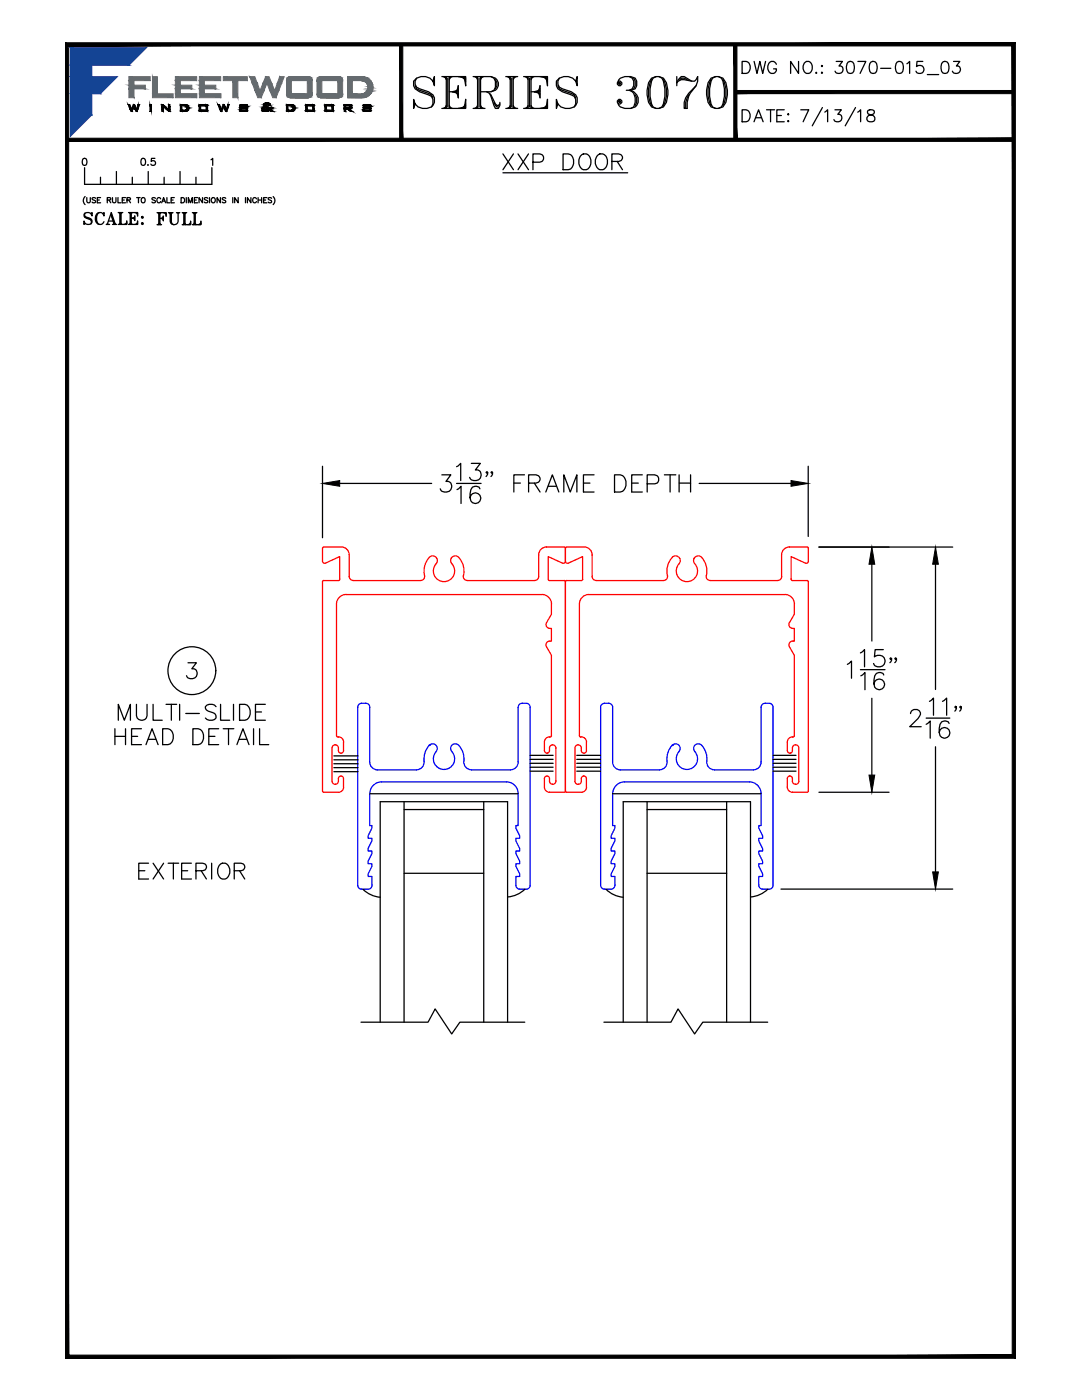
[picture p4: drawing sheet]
<svg xmlns="http://www.w3.org/2000/svg" width="216mm" height="279mm" viewBox="0 0 216 279" stroke-linecap="round" stroke-linejoin="round" font-family="sans-serif">
<defs><g id="words">
<text font-size="10.6" x="81.1" y="22.9">SERIES 3070</text>
<text font-size="7.1" x="99.1" y="35.6">XXP DOOR</text>
<g font-size="6.6">
<text x="21.9" y="149.9">HEAD DETAIL</text>
<text x="22.2" y="145">MULTI-SLIDE</text>
<text x="26.5" y="176.7">EXTERIOR</text>
</g>
<text font-size="6.2" x="165.5" y="16.2">3070-015_03</text>
<g font-size="5.7">
<text x="146.8" y="15.9">DWG NO.:</text>
<text x="30" y="46.2">FULL</text>
</g>
<g font-size="5.3">
<text x="146.8" y="25.4">DATE:</text>
<text x="15.5" y="45.9">SCALE:</text>
</g>
<text font-size="4.4" x="26.8" y="34.2">0.5</text>
</g></defs>
<!-- layer: VENT -->
<g fill="none" stroke="#00f" stroke-width=".25">
<path d="M73.8 152.1v-11a.79 .79 0 0 0-.8-.7h-.8a.79 .79 0 0 0-.8 .7v35.6M84.6 151.9a1.58 1.58 0 0 1-1.5 1.7h-7.8a1.58 1.58 0 0 1-1.5-1.5M85.6 148.8h.1M87 150a.92 .92 0 0 0 0-1.3 .92 .92 0 0 0-1.4 0 4 4 0 0 0-1 3.2M87 150a2.13 2.13 0 0 0 .1 3 2.13 2.13 0 0 0 3 0 2.13 2.13 0 0 0 .1-3M90.2 150a.93 .93 0 0 1 0-1.3 .93 .93 0 0 1 1.3 0 4.2 4.2 0 0 1 1.1 3.5l.3 .9 .9 .5h8a1.58 1.58 0 0 0 1.6-1.5M103.4 158.4v6.4h-.5v.5l.8 1.5v.5h-.8v.5l.8 1.5v.5h-.8v.5l.8 1.6v.5h-.8v.5l.8 1.5v.5h-.8v1.8M103.4 141.2v10.9M103.4 158.4a2.38 2.38 0 0 0-2.4-2.4h-24.8a2.41 2.41 0 0 0-2.4 2.4v6.4h.4v.5l-.7 1.5v.5h.7v.5l-.7 1.5v.5h.7v.5l-.7 1.6v.5h.7v.5l-.7 1.5v.5h.7v1.8M105.8 141.2v35.5M105.8 141.1a.79 .79 0 0 0-.8-.7h-.8a.79 .79 0 0 0-.8 .7M122.2 158.4v6.4h.5v.5l-.8 1.5v.5h.8v.5l-.8 1.5v.5h.8v.5l-.8 1.6v.5h.8v.5l-.8 1.5v.5h.8v1.8"/>
<path d="M122.2 141.2v10.9M122.3 141.1a.79 .79 0 0 0-.8-.7h-.9a.79 .79 0 0 0-.8 .7v35.6M124.6 156h24.9a2.38 2.38 0 0 1 2.4 2.4v6.4h-.5v.5l.8 1.5v.5h-.8v.5l.8 1.5v.5h-.8v.5l.8 1.6v.5h-.8v.5l.8 1.5v.5h-.8v1.8M124.6 156a2.38 2.38 0 0 0-2.3 2.4M134.1 148.8h.1M151.9 152.1a1.58 1.58 0 0 1-1.6 1.5h-7.7a1.71 1.71 0 0 1-1.5-2.3 3.7 3.7 0 0 0-1.4-2.8 .93 .93 0 0 0-1.1 .3 .93 .93 0 0 0 0 1.2 2.13 2.13 0 0 1-.1 3 2.13 2.13 0 0 1-2.9 0 2.13 2.13 0 0 1-.1-3 .92 .92 0 0 0-.1-1.3 .92 .92 0 0 0-1.3 0 5 5 0 0 0-1.1 3.8l-.3 .6-.8 .5h-8.1a1.58 1.58 0 0 1-1.6-1.5M153.5 140.4h-.8a.79 .79 0 0 0-.8 .7v11M153.5 140.4a.79 .79 0 0 1 .8 .7l-.1 35.6M74.2 176.7a.79 .79 0 0 1-.8 .8h-1.2a.79 .79 0 0 1-.8-.8M105.8 176.7a.79 .79 0 0 1-.8 .8h-1.3a.79 .79 0 0 1-.8-.8M122.7 176.7a.79 .79 0 0 1-.8 .8h-1.3a.79 .79 0 0 1-.8-.8M151.4 176.7a.79 .79 0 0 0 .8 .8h1.3"/>
<path d="M154.3 176.7a.79 .79 0 0 1-.8 .8"/>
</g>
<!-- layer: GLASS-VINYL -->
<g fill="none" stroke="#000" stroke-width=".25">
<path d="M73.8 158.4h29.6M80.6 160v44M96.5 160v44M122.2 158.4h29.7M129.1 160v44M145 160v44M72.4 177.5a5.6 5.6 0 0 0 3.5 1.6M80.6 161.6h15.9M80.6 174.3h15.9M104.7 177.4l-1.5 1.1-1.9 .5M120.9 177.5a5.6 5.6 0 0 0 3.5 1.6M129.1 161.6h15.9"/>
<path d="M129.1 174.3h15.9M153.2 177.4l-1.6 1.1-1.8 .5M72 204h13.4l1.4-2.6 3.3 4.9 1.7-2.3h12.9M75.9 204v-44h25.4v44M120.5 204h13.4l1.4-2.6 3.3 4.9 1.6-2.3h13M124.4 204v-44h25.4v44"/>
</g>
<!-- layer: SEAL -->
<g fill="none" stroke="#000" stroke-width=".25">
<path d="M66.6 152.4h4.8M66.6 153.2h4.8M66.6 154h4.8M66.6 151.6h4.8M66.6 150.9h4.8M105.8 150.7h4.6M105.8 153.1h4.6M105.8 152.3h4.6M105.8 153.9h4.6M105.8 151.6h4.6M115.1 150.7h4.7M115.1 153.1h4.7"/>
<path d="M115.1 152.3h4.7M115.1 153.9h4.7M115.1 151.6h4.7M154.2 150.7h4.6M154.2 153.1h4.6M154.2 152.3h4.6M154.2 153.9h4.6M154.2 151.6h4.6"/>
</g>
<!-- layer: FRAME -->
<g fill="none" stroke="#f00" stroke-width=".25">
<path d="M64.4 109.4v2.6a.41 .41 0 0 0 .5 .4M64.6 109.2h3.5M64.6 115.8l-.2 .3v41.7l.2 .3h2.9a1 1 0 0 0 1-1v-1.7l-.2-.5h-.3M64.6 109.2l-.2 .2M64.9 112.4l2.9-1.3v4.5M67.8 115.6l-.3 .3h-2.9M68.1 109.2a1.58 1.58 0 0 1 1.6 1.5v4.4M69 118.7h39.1M69.1 118.6a1.92 1.92 0 0 0-2 2v26.2l.2 .2 .2 .1M69.7 115.1a.79 .79 0 0 0 .8 .7M70.5 115.9h13.4M87.1 111.4h.1"/>
<path d="M90 111.4a.92 .92 0 0 1 1.5-.2 4 4 0 0 1 1 3.7M90 111.4a1.18 1.18 0 0 0 .5 1.5 2.15 2.15 0 0 1-.8 2.8 2.15 2.15 0 0 1-2.9-.5 2.15 2.15 0 0 1 .4-2.9 .93 .93 0 0 0-.3-1.2 .93 .93 0 0 0-1.2 .1 4.2 4.2 0 0 0-1 3.9l-.1 .4-.7 .3M90 111.4h.1M92.5 114.9l.1 .6 .6 .3M93.2 115.9h13.5M107.5 115.1a.79 .79 0 0 1-.8 .7M108.1 118.6a1.88 1.88 0 0 1 1.9 2v2l-.9 1.7a.81 .81 0 0 0 0 .9 .81 .81 0 0 0 .9 .2v2.6a.8 .8 0 0 0-.9 .2 .8 .8 0 0 0 0 .9l.9 1.7v16l-.1 .2-.3 .1M109.1 109.2h3.5M109.1 109.2a1.58 1.58 0 0 0-1.6 1.5v4.4M109.4 115.6l.3 .3h2.9M112.6 109.2l.2 .2 .3-.2M112.6 115.8l.2 .3"/>
<path d="M112.8 112a.42 .42 0 0 0 .6 .4l2.8-1.3v4.5M112.8 109.4v2.6M112.8 116.1v41.8M112.8 112a.41 .41 0 0 1-.5 .4l-2.9-1.3v4.5M113.1 115.9h2.9M113.1 109.2h3.5M113.1 115.8l-.3 .3M116.3 115.6l-.3 .3M116.6 109.2a1.58 1.58 0 0 1 1.6 1.5v4.4M117.5 118.7h39.1M117.5 118.6a1.92 1.92 0 0 0-1.9 2v26.2l.1 .2 .3 .1M118.2 115.1a.79 .79 0 0 0 .7 .7"/>
<path d="M118.9 115.9h13.5M135.6 111.4a1 1 0 0 0-1-.5 1 1 0 0 0-.8 .8 4.2 4.2 0 0 0-.6 3.4l-.2 .4-.6 .3M138.5 111.4a1.18 1.18 0 0 0 .4 1.5 2.15 2.15 0 0 1-.7 2.8 2.15 2.15 0 0 1-2.9-.5 2.15 2.15 0 0 1 .4-2.9l-.1-.9M138.5 111.4h.1M140 111.2a4.1 4.1 0 0 1 .9 3.9l.4 .6 .4 .1M140 111.2a.92 .92 0 0 0-1.5 .2M141.7 115.9h13.5M156 115.1a.79 .79 0 0 1-.8 .7M156.6 118.6a1.92 1.92 0 0 1 1.9 2M157.5 109.2h3.5M157.5 109.2a1.58 1.58 0 0 0-1.5 1.5v4.4M157.9 115.6l.2 .3h2.9"/>
<path d="M161 109.2l.3 .2M161 115.8l.3 .3M161.3 109.4v2.6M161.3 116.1v41.8M161.3 112a.41 .41 0 0 1-.6 .4l-2.8-1.3v4.5M158.5 120.6v2l-1 1.7a.81 .81 0 0 0 .1 .9 .81 .81 0 0 0 .9 .2v2.6a.8 .8 0 0 0-.9 .2 .8 .8 0 0 0-.1 .9l1 1.7v16M66.3 149.3v6.6a.62 .62 0 0 0 .6 .6M66.9 148.7h.1M66.9 156.5h.1M66.9 148.7a.62 .62 0 0 0-.6 .6M66.9 148.7a.62 .62 0 0 1 .6 .6M67.5 149.3l.1 .8 .4 .2"/>
<path d="M67.5 147.1a1.03 1.03 0 0 1 1.1 1l-.1 1.9-.5 .3M68 150.3h.1M68 154.9h.1M68 154.9l-.4 .2-.1 .8a.62 .62 0 0 1-.6 .6M109.1 154.9h.1M109.1 154.9l-.4 .2-.1 .3v1.7a1.03 1.03 0 0 0 1 1h3l.2-.3M109.1 150.3h.1M109.1 154.9l.5 .2v.8a.62 .62 0 0 0 .7 .6M109.6 149.3v.8l-.5 .2M109.7 147.1a1.03 1.03 0 0 0-1.1 1v1.7l.1 .2 .4 .3M110.3 148.7h.1M110.3 156.5h.1"/>
<path d="M110.3 148.7a.62 .62 0 0 0-.7 .6M110.3 148.7a.62 .62 0 0 1 .6 .6M110.9 149.3v6.6a.62 .62 0 0 1-.6 .6M112.8 157.8l.3 .3h2.9M114.7 149.3v6.6a.64 .64 0 0 0 .7 .6 .64 .64 0 0 0 .6-.6l.1-.8 .4-.2M116 149.3l.1 .8 .4 .2M116 149.3a.64 .64 0 0 0-.6-.6 .64 .64 0 0 0-.7 .6M116 147.1a1.03 1.03 0 0 1 1 1v1.9l-.5 .3M116.5 150.3h.1M116.5 154.9h.1M116.5 154.9h.3l.2 .5v1.7a.98 .98 0 0 1-1 1M157.6 154.9h.1"/>
<path d="M157.6 154.9l-.4 .2-.1 .3v1.7a1.03 1.03 0 0 0 1 1h2.9l.3-.3M157.6 150.3h.1M157.6 154.9l.4 .2 .1 .8a.65 .65 0 0 0 .7 .6 .65 .65 0 0 0 .6-.6M158.1 147.1a1.03 1.03 0 0 0-1 1v1.7a.51 .51 0 0 0 .5 .5 .51 .51 0 0 0 .5-.5v-.5M158.5 146.8l-.1 .2-.3 .1M159.4 149.3v6.6M159.4 149.3a.65 .65 0 0 0-.6-.6 .65 .65 0 0 0-.7 .6"/>
</g>
<!-- layer: TEXT -->
<g fill="none" stroke="#000" stroke-width=".25">
<path d="M100.4 34.5h24.8M64.4 93v14.3M67.8 96.5h18.3M88.2 94.8h1.8l-1 1.3a1.1 1.1 0 0 1 1.2 1.2 1.1 1.1 0 0 1-1.6 .9l-.4-.2-.4-.4M91.1 93.1l.8-.6v3.4M91.1 96.5h4.9M91.2 97.7l.8-.7v3.5M94 92.5h1.8l-.9 1.3a1.1 1.1 0 0 1 1.1 1.2 1.1 1.1 0 0 1-1.5 .9l-.5-.1-.3-.5M95.8 97.6a.98 .98 0 0 0-1-.6 .98 .98 0 0 0-.8 .7 2.49 2.49 0 0 0 .3 2.6 1.07 1.07 0 0 0 1.5-.4 1.07 1.07 0 0 0-.7-1.5 1.07 1.07 0 0 0-1.3 .9M97.3 94.3l-.2 .1-.1-.1 .1-.2 .2 .2v.3l-.3 .5M98.3 94.3l-.2 .1-.1-.1 .1-.2a.64 .64 0 0 1-.1 1M102.5 96.4h1.3"/>
<path d="M104.7 94.8h-2.2v3.4M105.5 96.4h1.4l.5-.2a.78 .78 0 0 0 0-1.3l-.5-.1h-1.4v3.4M106.6 96.4l1.2 1.8M108.9 98.2l1.3-3.4 1.3 3.4M109.4 97h1.6M112.5 98.2v-3.4l1.3 3.4 1.3-3.4v3.4M116.4 96.4h1.3M118.5 94.8h-2.1v3.4h2.1M122.6 94.8h1.2a1.92 1.92 0 0 1 .5 3.2l-.5 .2h-1.2zM126 96.4h1.4M128.2 94.8h-2.2v3.4h2.2M129.1 96.6h1.5a.9 .9 0 0 0 .9-.9 .9 .9 0 0 0-.9-.9h-1.5v3.4"/>
<path d="M132.6 94.8h2.3M133.7 94.8v3.4M135.5 96.4h2.3M135.5 94.8v3.4M137.8 94.8v3.4M139.5 96.5h18.3M161.3 93v14.1M163.4 109.2h26.7M186.7 112.6v25M37.5 132.3h1.7l-.9 1.2a1.02 1.02 0 0 1 1.1 1.2 1.02 1.02 0 0 1-1.4 .7l-.5-.1-.3-.4M185.5 140l.8-.7v3.4M188.1 140l.8-.7v3.4"/>
<path d="M181.7 142.4a.85 .85 0 0 1 .7-.8h.6a.84 .84 0 0 1 .5 1.3l-2 2.1h2.3M184.8 144.5l.8-.6v3.4M184.8 143.3h4.7M186.7 149v25M189.4 144.4a.99 .99 0 0 0-1-.5 .99 .99 0 0 0-.8 .6 2.44 2.44 0 0 0 .3 2.6 1.06 1.06 0 0 0 1.5-.4 1.06 1.06 0 0 0-.7-1.5 1.06 1.06 0 0 0-1.3 1M190.8 141.1l-.1 .2-.2-.2 .2-.2 .1 .2v.3l-.3 .5M191.8 141.1l-.1 .2-.2-.2 .2-.2a.64 .64 0 0 1-.2 1M155.8 177.4h34.3"/>
<circle cx="38.3" cy="133.8" r="4.8"/>
</g>
<path d="M64.4 96.5l3.4-.6v1.1zM157.8 95.9l3.5 .6-3.5 .5zM186.7 109.2l.5 3.4h-1.1zM186.1 174h1.1l-.5 3.4z" fill="#000" stroke="#000" stroke-width=".2"/>
<!-- layer: DIM -->
<g fill="#000" stroke="#000" stroke-width=".2">
<path d="M37 22h.5zM37.3 21.4h.3zM47.9 21.5h1.4zM48.1 21.7h1.3zM47.8 21.9l.3-.1zM49.1 21.1l.2 .1zM52.8 20.7h1zM53.5 21h.4zM54 21.4l.2-.1 .1 .1zM58.1 21.1h.6zM69.8 21.1h.4zM72.6 21.6h1.4z"/>
<path d="M72.7 21.7h1.3zM72.5 21.9l.2-.1zM73.7 21.1l.3 .1z"/>
<path d="M79.7 8.9l.7 19v-19zM79.7 8.9l.7 19h-.7z"/>
<path d="M146.7 18.1v.6l55.6-.6zM146.7 18.7l55.6-.6v.6z"/>
<path d="M146.4 8.9l.6 19v-19zM146.4 8.9l.6 19h-.6z"/>
<path d="M13.4 27.6v.6l188.9-.6zM13.4 28.2l188.9-.6v.6z"/>
<path d="M25.6 20.9l.7 .9-.4-.9zM25.6 20.9l.7 .9h-.4z"/>
<path d="M25.9 21.8l.4 .4 .2-.4zM25.9 21.8l.4 .4h-.2z"/>
<path d="M26.5 21.3v.5l.2-.5zM26.5 21.3v.5h-.2z"/>
<path d="M26.6 20.9l.4 .4-.1-.4zM26.6 20.9l.4 .4h-.5z"/>
<path d="M26.7 21.3l.5 .5-.2-.5zM26.7 21.3l.5 .5h-.3z"/>
<path d="M26.9 21.8l.4 .4 .2-.4zM26.9 21.8l.4 .4h-.2z"/>
<path d="M27.6 20.9l-.1 .9 .4-.9zM27.6 20.9l-.1 .9h-.3z"/>
<path d="M29.9 20.9l.3 1.3v-1.3zM29.9 20.9l.3 1.3h-.3zM29.9 22.2h.3zM29.9 22.2h.3z"/>
<path d="M32.3 20.9l.7 .4-.5-.4zM32.3 20.9l.7 .4h-.7z"/>
<path d="M32.3 21.3l.3 .5v-.5zM32.3 21.3l.3 .5h-.3z"/>
<path d="M32.3 21.8l.3 .4v-.4zM32.3 21.8l.3 .4h-.3z"/>
<path d="M32.6 21.3l1 .5-.6-.5zM32.6 21.3l1 .5h-.4z"/>
<path d="M33.6 20.9l.3 .4v-.4zM33.6 20.9l.3 .4h-.3z"/>
<path d="M33.6 21.3l.3 .5v-.5zM33.6 21.3l.3 .5h-.3z"/>
<path d="M33.2 21.8l.7 .4v-.4zM33.2 21.8l.7 .4h-.2z"/>
<path d="M36 21.1l.3 .9v-.9zM36 21.1l.3 .9h-.3z"/>
<path d="M36 20.9h1.1zM36 20.9h1.1z"/>
<path d="M36 22.2h1zM36 22.2h1.1z"/>
<path d="M36 20.9h1.2zM36 20.9h1.2z"/>
<path d="M36 20.9l1.3 .1zM36 20.9l1.3 .1z"/>
<path d="M36 22.2h1.2zM36 22.2h1.1z"/>
<path d="M36 21h1.4zM36 21h1.4z"/>
<path d="M36 22.1h1.3zM36 22.1l1.2 .1z"/>
<path d="M36 21l1.5 .1zM36 21l1.5 .1z"/>
<path d="M36 22.1h1.4zM36 22.1h1.3z"/>
<path d="M36.9 21.1h.6zM36.9 21.1h.6z"/>
<path d="M37 21.1h.5zM37 21.1h.5z"/>
<path d="M36 22h1.5zM36 22l1.4 .1z"/>
<path d="M37 21.1h.5zM37 21.1h.5z"/>
<path d="M37 21.1l.6 .1zM37 21.1l.6 .1z"/>
<path d="M37 22h.5zM37 22h.5zM36.9 22h.6z"/>
<path d="M37.1 21.2h.5zM37.1 21.2h.5z"/>
<path d="M37.1 21.9h.5zM37 22h.5zM37 22h.5z"/>
<path d="M37.2 21.2l.4 .1zM37.2 21.2l.4 .1z"/>
<path d="M37.2 21.3h.4zM37.2 21.3h.4z"/>
<path d="M37.2 21.9h.4zM37.2 21.9h.4z"/>
<path d="M37.2 21.9h.4zM37.1 21.9h.5z"/>
<path d="M37.2 21.3l.4 .1zM37.2 21.3l.4 .1zM37.3 21.4h.3z"/>
<path d="M37.2 21.8h.4zM37.2 21.8l.4 .1z"/>
<path d="M37.3 21.4h.4zM37.3 21.4h.4z"/>
<path d="M37.3 21.7l.3 .1zM37.3 21.7l.3 .1z"/>
<path d="M37.3 21.8h.3zM37.3 21.8h.3z"/>
<path d="M37.3 21.4l.4 .1zM37.3 21.4l.4 .1z"/>
<path d="M37.3 21.5h.4zM37.3 21.5h.4z"/>
<path d="M37.3 21.5l.4 .1zM37.3 21.5l.4 .1z"/>
<path d="M37.3 21.6h.4zM37.3 21.6h.4z"/>
<path d="M37.3 21.6l.4 .1zM37.3 21.6l.4 .1z"/>
<path d="M37.3 21.7h.4zM37.3 21.7h.3z"/>
<path d="M39.7 21.1l.4 .9v-.9zM39.7 21.1l.4 .9h-.4z"/>
<path d="M40 20.9h1.2zM39.9 20.9h1.3z"/>
<path d="M39.9 20.9h1.4zM39.9 20.9h1.4z"/>
<path d="M39.9 22.2h1.3zM39.9 22.2h1.3z"/>
<path d="M39.9 20.9h1.4zM39.8 20.9h1.5z"/>
<path d="M39.9 22.2h1.4zM39.9 22.2h1.3z"/>
<path d="M39.8 20.9h1.5zM39.8 20.9h1.5z"/>
<path d="M39.8 22.2h1.5zM39.8 22.2h1.5z"/>
<path d="M39.8 20.9l1.6 .1zM39.8 20.9l1.6 .1z"/>
<path d="M39.8 22.2h1.5zM39.8 22.2h1.5z"/>
<path d="M39.8 21h1.6zM39.8 21h1.6z"/>
<path d="M39.8 22.2h1.6zM39.8 22.2h1.5z"/>
<path d="M39.8 21h1.6zM39.8 21h1.6z"/>
<path d="M39.8 22.1h1.6zM39.8 22.1l1.6 .1z"/>
<path d="M39.7 21l1.7 .1zM39.7 21l1.7 .1z"/>
<path d="M39.7 21.1h1.7zM39.7 21.1h1.7z"/>
<path d="M41.1 21.1l.3 .9v-.9zM41.1 21.1l.3 .9h-.3z"/>
<path d="M39.7 22h1.7zM39.7 22h1.7z"/>
<path d="M39.7 22l1.7 .1zM39.7 22l1.7 .1z"/>
<path d="M39.7 22.1h1.7zM39.7 22.1h1.7z"/>
<path d="M43.5 20.9l.7 .9-.4-.9zM43.5 20.9l.7 .9h-.4z"/>
<path d="M43.8 21.8l.4 .4 .2-.4zM43.8 21.8l.4 .4h-.2z"/>
<path d="M44.4 21.3v.5l.2-.5zM44.4 21.3v.5h-.2z"/>
<path d="M44.5 20.9l.4 .4-.1-.4zM44.5 20.9l.4 .4h-.5z"/>
<path d="M44.6 21.3l.5 .5-.2-.5zM44.6 21.3l.5 .5h-.3z"/>
<path d="M44.8 21.8l.4 .4 .2-.4zM44.8 21.8l.4 .4h-.2z"/>
<path d="M45.5 20.9l-.1 .9 .4-.9zM45.5 20.9l-.1 .9h-.3z"/>
<path d="M47.8 21.9l.3 .1zM47.8 21.9l.3 .1z"/>
<path d="M47.9 21.1h.3zM47.9 21.1h.3z"/>
<path d="M47.9 21.1l.3 .3v-.3zM47.9 21.1l.3 .3h-.3zM47.9 21.4h.3zM47.9 21.4h.3z"/>
<path d="M49.1 21.1l.2 .1zM49.1 21.2h.2z"/>
<path d="M48.1 20.9h1zM48.1 20.9h1z"/>
<path d="M49.1 21.7h.3zM49.1 21.7h.3z"/>
<path d="M47.9 21.4h1.3zM47.9 21.4h1.3z"/>
<path d="M48.1 20.9h1.1zM48.1 20.9h1.1z"/>
<path d="M48.1 20.9h1.1zM48.1 20.9h1.1z"/>
<path d="M48.1 20.9h1.1zM48 20.9h1.2z"/>
<path d="M48 22.2h1.2zM48 22.2h1.1z"/>
<path d="M48 20.9h1.2zM48 20.9h1.2z"/>
<path d="M48 20.9h1.2zM48 20.9h1.2z"/>
<path d="M47.9 21.4h1.3zM47.9 21.4h1.3z"/>
<path d="M47.9 21.4h1.4zM47.9 21.4h1.4z"/>
<path d="M48 22.2h1.2zM48 22.2h1.2z"/>
<path d="M48 20.9h1.3zM48 20.9h1.3z"/>
<path d="M48 20.9h1.3zM48 20.9h1.3z"/>
<path d="M47.9 21.4l1.4 .1zM47.9 21.4l1.4 .1z"/>
<path d="M47.9 22.2h1.4zM47.9 22.2h1.3z"/>
<path d="M47.9 20.9l1.4 .1zM47.9 20.9l1.4 .1z"/>
<path d="M47.9 21h1.4zM47.9 21h1.4z"/>
<path d="M47.9 21.5h1.4zM47.9 21.5h1.4z"/>
<path d="M47.9 21.5h1.4zM47.9 21.5h1.4zM47.9 21.5h1.4z"/>
<path d="M47.9 22.2h1.4zM47.9 22.2h1.4z"/>
<path d="M47.9 21h1.4zM47.9 21h1.4z"/>
<path d="M47.9 21h1.4zM47.9 21h1.4z"/>
<path d="M47.9 21h1.4zM47.9 21h1.4z"/>
<path d="M47.9 21.5l1.4 .1zM47.9 21.5l1.4 .1zM47.9 21.6h1.4zM47.9 21.6h1.4z"/>
<path d="M47.9 22.2h1.4zM47.9 22.2h1.4z"/>
<path d="M47.9 21l1.4 .1zM47.9 21l1.4 .1zM47.9 21.1h1.4zM47.9 21.1h1.4z"/>
<path d="M47.9 21.1h1.4zM47.9 21.1h1.4z"/>
<path d="M49.1 21.1h.2zM49.1 21.1h.2z"/>
<path d="M47.9 21.6h1.5zM47.9 21.6h1.5z"/>
<path d="M47.9 22.1h1.4zM47.9 22.1l1.4 .1z"/>
<path d="M47.9 21.6h1.5zM47.9 21.6h1.5z"/>
<path d="M47.9 21.6h1.5zM47.9 21.6h1.5z"/>
<path d="M48 21.6h1.4zM48 21.6h1.4z"/>
<path d="M48 21.6h1.4zM48 21.6h1.4z"/>
<path d="M47.8 22l1.6 .1zM47.8 22l1.6 .1z"/>
<path d="M47.8 22.1h1.6zM47.8 22.1h1.5z"/>
<path d="M48 21.6l1.4 .1zM48 21.6l1.4 .1zM48.1 21.7h1.3z"/>
<path d="M48.1 21.7h1.3zM48.1 21.7h1.3z"/>
<path d="M49.1 21.7l.3 .3v-.3zM49.1 21.7l.3 .3h-.3z"/>
<path d="M47.8 22h1.6zM47.8 22h1.6z"/>
<path d="M52.3 21.7h.3zM52.3 21.7h.3zM52.3 21.7h.3zM52.3 21.7h.3z"/>
<path d="M52.3 21.7h.3zM52.3 21.7h.3zM52.3 21.7h.3zM52.3 21.7h.3z"/>
<path d="M52.3 21.7l.3 .3v-.3zM52.3 21.7l.3 .3h-.3z"/>
<path d="M52.3 21.7h.3zM52.3 21.7h.3zM52.3 21.7h.3zM52.3 21.7h.3z"/>
<path d="M52.3 21.7h.4zM52.3 21.7h.3zM52.3 21.7h.3zM52.3 21.7h.3z"/>
<path d="M52.3 21.6h.4zM52.3 21.6l.4 .1z"/>
<path d="M52.3 21.6h.5zM52.3 21.6h.4z"/>
<path d="M52.4 21.6h.4zM52.4 21.6h.4z"/>
<path d="M52.4 21.5h.5zM52.4 21.5l.4 .1z"/>
<path d="M52.4 21.5h.5zM52.4 21.5h.5z"/>
<path d="M52.7 20.9l.3 .1zM52.7 20.9l.3 .1zM52.7 21h.3zM52.7 21h.3z"/>
<path d="M52.7 21h.3zM52.7 21h.3z"/>
<path d="M52.7 21h.3zM52.7 21h.3z"/>
<path d="M52.7 21h.3zM52.7 21h.3zM52.7 21h.3zM52.7 21h.3z"/>
<path d="M52.7 21h.4zM52.7 21h.4z"/>
<path d="M52.5 21.4h.5zM52.4 21.5h.5z"/>
<path d="M52.7 21l.4 .1zM52.7 21l.4 .1z"/>
<path d="M52.7 21.1h.5zM52.7 21.1h.5z"/>
<path d="M52.7 21.1h.5zM52.7 21.1h.5z"/>
<path d="M52.7 21.1l.6 .1zM52.7 21.1l.6 .1z"/>
<path d="M52.7 21.2h.6zM52.7 21.2h.6z"/>
<path d="M52.8 21.2l.5 .1zM52.8 21.2l.5 .1z"/>
<path d="M52.8 21.3l.8 .1-.3-.1zM52.5 21.4l.3-.1 .8 .1z"/>
<path d="M52.5 22.2h1zM52.5 22.2h.9z"/>
<path d="M52.5 22.2h1zM52.5 22.2h1zM52.5 22.2h1zM52.5 22.2h1z"/>
<path d="M52.4 22.2h1.1zM52.4 22.2h1.1z"/>
<path d="M52.4 22.2h1.1zM52.4 22.2h1.1zM52.5 22.2h1zM52.5 22.2h1z"/>
<path d="M53 21.4l.8 .2-.2-.2zM53 21.4l.8 .2h-.5z"/>
<path d="M52.4 22.2h1.2zM52.4 22.2h1.1z"/>
<path d="M52.4 22.2h1.2zM52.4 22.2h1.2z"/>
<path d="M52.9 20.6h.7zM52.9 20.6h.7zM52.9 20.6h.7zM52.9 20.6h.7z"/>
<path d="M52.4 22.2h1.2zM52.4 22.2h1.2z"/>
<path d="M52.9 20.6h.8zM52.9 20.6h.8z"/>
<path d="M52.3 22.1h1.3zM52.3 22.1l1.3 .1z"/>
<path d="M52.9 20.6h.8zM52.9 20.6h.8z"/>
<path d="M52.9 20.6h.8zM52.8 20.6h.9z"/>
<path d="M52.3 22.1h1.4zM52.3 22.1h1.3z"/>
<path d="M52.8 20.6h.9zM52.8 20.6h.9z"/>
<path d="M52.8 20.6l1 .1zM52.8 20.6l1 .1z"/>
<path d="M52.3 22h1.4zM52.3 22h1.5z"/>
<path d="M52.3 22h1.4zM52.3 22l1.4 .1z"/>
<path d="M52.8 20.7h1zM52.8 20.7h1zM52.8 20.7h1z"/>
<path d="M53.3 21.6h.5zM53.3 21.6h.5z"/>
<path d="M52.8 20.7h1zM52.8 20.7h1z"/>
<path d="M52.7 20.7h1.1zM52.7 20.7h1.1z"/>
<path d="M52.7 20.7l1.1 .1zM52.7 20.7l1.1 .1z"/>
<path d="M52.7 20.8h1.2zM52.7 20.8h1.2z"/>
<path d="M52.7 20.8h1.2zM52.7 20.8h1.2zM52.7 20.8h1.2zM52.7 20.8h1.2z"/>
<path d="M52.7 20.8l1.2 .1zM52.7 20.8l1.2 .1z"/>
<path d="M52.7 20.9h1.2zM52.7 20.9h1.2z"/>
<path d="M53.5 20.9l.4 .1v-.1zM53.5 20.9l.4 .1h-.4z"/>
<path d="M53.5 21.8h.5zM53.5 21.8h.5z"/>
<path d="M53.5 21.8l.7 .2zM53.4 22l.1-.2 .7 .2z"/>
<path d="M53.4 22h.8zM53.4 22h.8z"/>
<path d="M53.4 22h.8zM53.4 22h.8zM53.4 22h.8zM53.4 22h.8z"/>
<path d="M53.4 22h.8zM53.3 22h.9z"/>
<path d="M52.3 22h1.9zM52.3 22h1.9z"/>
<path d="M52.3 22h2zM52.3 22h2z"/>
<path d="M53.8 21.6h.5zM53.8 21.6h.5z"/>
<path d="M53.3 21.6l.7 .2 .3-.2zM53.3 21.6l.7 .2h-.5z"/>
<path d="M53.8 22l.7 .2-.2-.2zM53.8 22l.7 .2h-.5z"/>
<path d="M54 21.4l.4 .1zM54 21.4l.4 .1h-.5z"/>
<path d="M53.9 21.5l.4 .1 .1-.1zM53.8 21.6l.1-.1 .4 .1z"/>
<path d="M57.2 21.1l.3 .9v-.9zM57.2 21.1l.3 .9h-.3z"/>
<path d="M57.2 20.9h1.1zM57.2 20.9h1.1z"/>
<path d="M57.2 22.2h.9zM57.2 22.2h1.1z"/>
<path d="M57.2 20.9h1.2zM57.2 20.9h1.2z"/>
<path d="M57.2 20.9l1.3 .1zM57.2 20.9l1.3 .1z"/>
<path d="M57.2 22.2h1.2zM57.2 22.2h1.1z"/>
<path d="M57.2 21h1.4zM57.2 21h1.4z"/>
<path d="M57.2 22.1h1.3zM57.2 22.1l1.2 .1z"/>
<path d="M57.2 21l1.5 .1zM57.2 21l1.5 .1z"/>
<path d="M57.2 22.1h1.4zM57.2 22.1h1.3z"/>
<path d="M58.1 21.1h.6zM58.1 21.1h.6zM58.1 21.1h.6z"/>
<path d="M57.2 22h1.5zM57.2 22l1.4 .1z"/>
<path d="M58.2 21.1h.5zM58.2 21.1h.5z"/>
<path d="M58.2 22h.5zM58.1 22h.6z"/>
<path d="M58.1 22h.6zM58.1 22h.6z"/>
<path d="M58.2 21.1l.5 .1zM58.2 21.1l.5 .1z"/>
<path d="M58.2 22h.5zM58.2 22h.5z"/>
<path d="M58.3 21.2h.5zM58.3 21.2h.5z"/>
<path d="M58.3 21.9h.4zM58.2 22h.5z"/>
<path d="M58.4 21.2l.4 .1zM58.4 21.2l.4 .1z"/>
<path d="M58.4 21.9h.4zM58.3 21.9h.4z"/>
<path d="M58.4 21.3h.4zM58.4 21.3h.4z"/>
<path d="M58.4 21.3l.4 .1zM58.4 21.3l.4 .1zM58.5 21.4h.3zM58.5 21.4h.3z"/>
<path d="M58.4 21.8l.4 .1zM58.4 21.9h.4z"/>
<path d="M58.4 21.9h.4zM58.4 21.9h.4z"/>
<path d="M58.5 21.4h.3zM58.5 21.4h.3z"/>
<path d="M58.5 21.4l.3 .1zM58.5 21.4l.3 .1z"/>
<path d="M58.5 21.7h.3zM58.5 21.7h.3z"/>
<path d="M58.5 21.7l.3 .1zM58.5 21.7l.3 .1z"/>
<path d="M58.5 21.8h.3zM58.5 21.8h.3z"/>
<path d="M58.5 21.5h.3zM58.5 21.5h.3z"/>
<path d="M58.5 21.5l.3 .1zM58.5 21.5l.3 .1z"/>
<path d="M58.5 21.6h.3zM58.5 21.6h.3z"/>
<path d="M58.5 21.6h.3zM58.5 21.6l.3 .1z"/>
<path d="M61 21.1l.3 .9v-.9zM61 21.1l.3 .9h-.3z"/>
<path d="M61.2 20.9h1.3zM61.2 20.9h1.3z"/>
<path d="M61.2 20.9h1.3zM61.2 20.9h1.3z"/>
<path d="M61.2 22.2h1.3zM61.2 22.2h1.2z"/>
<path d="M61.2 20.9h1.4zM61.1 20.9h1.5z"/>
<path d="M61.2 22.2h1.4zM61.2 22.2h1.3z"/>
<path d="M61.1 20.9h1.5zM61.1 20.9h1.5z"/>
<path d="M61.1 22.2h1.5zM61.1 22.2h1.5z"/>
<path d="M61.1 20.9l1.5 .1zM61.1 20.9l1.5 .1z"/>
<path d="M61 21h1.7zM61 21h1.7z"/>
<path d="M61.1 22.2h1.5zM61.1 22.2h1.5z"/>
<path d="M61 21h1.7zM61 21h1.7z"/>
<path d="M61 22.1h1.7zM61 22.1l1.6 .1z"/>
<path d="M61 21l1.7 .1zM61 21l1.7 .1z"/>
<path d="M61 22.1h1.7zM61 22.1h1.7z"/>
<path d="M61 21.1h1.7zM61 21.1h1.7z"/>
<path d="M62.4 21.1l.3 .9v-.9zM62.4 21.1l.3 .9h-.3z"/>
<path d="M61 22l1.7 .1zM61 22l1.7 .1z"/>
<path d="M61 22.1h1.7zM61 22.1h1.7z"/>
<path d="M64.8 21.1l.4 .9v-.9zM64.8 21.1l.4 .9h-.4z"/>
<path d="M65.1 20.9h1.2zM65 20.9h1.3z"/>
<path d="M65 20.9h1.4zM65 20.9h1.4z"/>
<path d="M65 22.2h1.3zM65 22.2h1.3z"/>
<path d="M65 20.9h1.4zM64.9 20.9h1.5z"/>
<path d="M65 22.2h1.4zM65 22.2h1.3z"/>
<path d="M64.9 20.9h1.5zM64.9 20.9h1.5z"/>
<path d="M64.9 22.2h1.5zM64.9 22.2h1.5z"/>
<path d="M64.9 20.9l1.6 .1zM64.9 20.9l1.6 .1z"/>
<path d="M64.9 21h1.6zM64.9 21h1.6z"/>
<path d="M64.9 22.2h1.6zM64.9 22.2h1.5z"/>
<path d="M64.9 22.1h1.6zM64.9 22.1l1.6 .1z"/>
<path d="M64.9 21h1.6zM64.9 21h1.6z"/>
<path d="M64.8 22.1h1.7zM64.8 22.1h1.7z"/>
<path d="M64.8 21l1.7 .1zM64.8 21l1.7 .1z"/>
<path d="M64.8 21.1h1.7zM64.8 21.1h1.7z"/>
<path d="M66.2 21.1l.3 .9v-.9zM66.2 21.1l.3 .9h-.3z"/>
<path d="M64.8 22l1.7 .1zM64.8 22l1.7 .1z"/>
<path d="M64.8 22.1h1.7zM64.8 22.1h1.7z"/>
<path d="M68.7 21.1l.3 .4v-.4zM68.7 21.1l.3 .4h-.3z"/>
<path d="M68.7 21.7l.3 .5v-.5zM68.7 21.7l.3 .5h-.3z"/>
<path d="M69.3 21.7l1 .5-.6-.5zM69.3 21.7l1 .5h-.4z"/>
<path d="M69.8 21.1h.4zM69.8 21.1h.4zM69.8 21.1h.4zM69.8 21.1h.4z"/>
<path d="M69.8 21.5h.4zM69.8 21.5h.4zM69.8 21.5h.4z"/>
<path d="M68.7 20.9h1.3zM68.7 20.9h1.3z"/>
<path d="M68.7 21.7h1.3zM68.7 21.7h1.3z"/>
<path d="M68.7 21.7h1.3zM68.7 21.7h1.2z"/>
<path d="M68.7 20.9h1.3zM68.7 20.9h1.3z"/>
<path d="M68.7 20.9h1.3zM68.7 20.9h1.3z"/>
<path d="M68.7 20.9h1.4zM68.7 20.9h1.4z"/>
<path d="M68.7 21.7h1.4zM68.7 21.7h1.3z"/>
<path d="M68.7 20.9l1.4 .1zM68.7 20.9l1.4 .1z"/>
<path d="M68.7 21.7h1.4zM68.7 21.7h1.4z"/>
<path d="M68.7 21h1.4zM68.7 21h1.4z"/>
<path d="M68.7 21h1.5zM68.7 21h1.5z"/>
<path d="M68.7 21.6h1.4zM68.7 21.6l1.4 .1z"/>
<path d="M68.7 21l1.5 .1zM68.7 21l1.5 .1z"/>
<path d="M68.7 21.6h1.5zM68.7 21.6h1.4z"/>
<path d="M68.7 21.1h1.5zM68.7 21.1h1.5z"/>
<path d="M69.8 21.1h.4zM69.8 21.1h.4zM69.8 21.1h.4z"/>
<path d="M69.8 21.1h.4zM69.8 21.1h.4zM69.8 21.1h.4zM69.8 21.1h.4z"/>
<path d="M69.8 21.1l.4 .1zM69.8 21.1l.4 .1zM69.9 21.2h.3zM69.9 21.2h.3z"/>
<path d="M69.9 21.2l.3 .2v-.2zM69.9 21.2l.3 .2h-.3zM69.9 21.4h.3zM69.9 21.4h.3z"/>
<path d="M69.9 21.4h.3zM69.9 21.4h.3zM69.8 21.4h.4zM69.8 21.4h.4z"/>
<path d="M69.8 21.4l.4 .1zM69.8 21.4l.4 .1zM69.8 21.5h.4z"/>
<path d="M69.8 21.5h.4zM69.8 21.5h.4zM69.8 21.5h.4zM69.8 21.5h.4z"/>
<path d="M68.7 21.5h1.5zM68.7 21.5h1.5z"/>
<path d="M68.7 21.5h1.5zM68.7 21.5l1.5 .1z"/>
<path d="M72.5 21.9l.2 .1zM72.5 21.9l.2 .1z"/>
<path d="M72.5 21.1h.3zM72.5 21.1h.3z"/>
<path d="M72.5 21.1l.3 .3v-.3zM72.5 21.1l.3 .3h-.3zM72.5 21.4h.3zM72.5 21.4h.3z"/>
<path d="M73.7 21.1l.3 .1zM73.7 21.2h.3z"/>
<path d="M73.7 21.7h.3zM73.7 21.7h.3z"/>
<path d="M72.8 20.9h.9zM72.7 20.9h1z"/>
<path d="M72.5 21.4h1.3zM72.5 21.4h1.3z"/>
<path d="M72.7 20.9h1.1zM72.7 20.9h1.1z"/>
<path d="M72.7 20.9h1.1zM72.7 20.9h1.1zM72.7 20.9h1.1zM72.7 20.9h1.1z"/>
<path d="M72.7 22.2h1.1zM72.7 22.2h1z"/>
<path d="M72.7 20.9h1.2zM72.6 20.9h1.3zM72.6 20.9h1.3zM72.6 20.9h1.3z"/>
<path d="M72.6 22.2h1.2zM72.6 22.2h1.2z"/>
<path d="M72.6 20.9h1.3zM72.6 20.9h1.3z"/>
<path d="M72.5 21.4h1.4zM72.5 21.4h1.4z"/>
<path d="M72.5 21.4l1.4 .1zM72.5 21.4l1.4 .1zM72.5 21.5h1.4zM72.5 21.5h1.4z"/>
<path d="M72.6 20.9h1.3zM72.6 20.9h1.3z"/>
<path d="M72.6 22.2h1.3zM72.6 22.2h1.2z"/>
<path d="M72.6 20.9l1.3 .1zM72.6 20.9l1.3 .1z"/>
<path d="M72.5 21.5h1.4zM72.5 21.5h1.4z"/>
<path d="M72.6 21h1.3zM72.5 21h1.4zM72.5 21h1.4zM72.5 21h1.4z"/>
<path d="M72.5 21.5h1.4zM72.5 21.5h1.4z"/>
<path d="M72.5 22.2h1.4zM72.5 22.2h1.4z"/>
<path d="M72.5 21h1.5zM72.5 21h1.5zM72.5 21h1.5zM72.5 21h1.5z"/>
<path d="M72.5 21.5h1.5zM72.5 21.5h1.5z"/>
<path d="M72.5 22.2h1.4zM72.5 22.2h1.4z"/>
<path d="M72.5 21l1.5 .1zM72.5 21l1.5 .1zM72.5 21.1h1.5zM72.5 21.1h1.5z"/>
<path d="M72.5 21.5l1.5 .1zM72.5 21.5l1.5 .1z"/>
<path d="M72.5 21.6h1.5zM72.5 21.6h1.5zM72.6 21.6h1.4zM72.6 21.6h1.4z"/>
<path d="M72.5 22.1h1.5zM72.5 22.1l1.4 .1z"/>
<path d="M72.5 21.1h1.5zM72.5 21.1h1.5z"/>
<path d="M73.7 21.1h.3zM73.7 21.1h.3z"/>
<path d="M72.6 21.6h1.4zM72.6 21.6h1.4zM72.6 21.6h1.4z"/>
<path d="M72.5 22.1h1.5zM72.5 22.1h1.5z"/>
<path d="M72.6 21.6h1.4zM72.6 21.6h1.4z"/>
<path d="M72.6 21.6l1.4 .1zM72.6 21.6l1.4 .1zM72.7 21.7h1.3z"/>
<path d="M72.7 21.7h1.3zM72.7 21.7h1.3z"/>
<path d="M73.7 21.7l.3 .3v-.3zM73.7 21.7l.3 .3h-.3z"/>
<path d="M72.5 22h1.5zM72.5 22h1.5z"/>
<path d="M72.5 22h1.5zM72.5 22l1.5 .1z"/>
<path d="M13.1 271.1l188.9-.7h-188.3zM13.1 271.1l188.9-.7 .6 .7zM202 9.2v261.2l.6 .7zM202.6 8.5v262.6l-.6-261.9zM13.7 9.2h188.3l.6-.7zM13.1 8.5h189.5l-188.9 .7zM13.1 8.5l.6 261.9v-261.2zM13.1 8.5l.6 261.9-.6 .7z"/>
</g>
<g fill="#144494" stroke="#144494" stroke-width=".2">
<path d="M14 18.7h4.3v4.2z"/>
<path d="M14 9.5l11.7 3.5 3.5-3.5zM14 9.5l11.7 3.5h-11.7z"/>
<path d="M14 13l4.3 2.3v-2.3zM14 13l4.3 2.3h-4.3z"/>
<path d="M14 15.3l6 3.4 3.4-3.4zM14 15.3l6 3.4h-6z"/>
<path d="M14 18.7v4.2h4.3zM14 22.9h4.3l-4.3 4.3z"/>
</g>
<g fill="#656b6f" stroke="#656b6f" stroke-width=".2">
<path d="M25.7 15.3l4.3 .8v-.8zM25.7 15.3l4.3 .8h-4.3z"/>
<path d="M25.7 16.1l1 .9v-.9zM25.7 16.1l1 .9h-1z"/>
<path d="M25.7 17l3.3 .7v-.7zM25.7 17l3.3 .7h-3.3z"/>
<path d="M25.7 17.7l1 1.8v-1.8zM25.7 17.7l1 1.8h-1z"/>
<path d="M69.3 15.3h3.4zM69.3 15.3h3.4z"/>
<path d="M69.3 15.3l3.8 .2zM69.3 15.3l3.8 .2h-3.8z"/>
<path d="M69.3 15.5l4.1 .1-.3-.1zM69.3 15.5l4.1 .1h-4.1z"/>
<path d="M69.3 15.6l4.4 .3-.3-.3zM69.3 15.6l4.4 .3h-4.4z"/>
<path d="M69.3 15.9l4.6 .2-.2-.2zM69.3 15.9l4.6 .2h-4.6z"/>
<path d="M72.1 16.1h1.9zM72.1 16.1h1.9z"/>
<path d="M72.3 16.1l1.7 .1zM72.3 16.1l1.7 .1z"/>
<path d="M72.5 16.2h1.5zM72.5 16.2h1.5z"/>
<path d="M72.6 16.2l1.5 .1-.1-.1zM72.6 16.2l1.5 .1z"/>
<path d="M72.8 16.3l1.4 .1-.1-.1zM72.8 16.3l1.4 .1h-1.2z"/>
<path d="M73 16.4l1.2 .1zM73 16.4l1.2 .1z"/>
<path d="M73 16.5l1.2 .1v-.1zM73 16.5l1.2 .1h-1.1z"/>
<path d="M73.1 16.6l1.2 .2-.1-.2zM73.1 16.6l1.2 .2h-1z"/>
<path d="M73.3 16.8h1zM73.3 16.8h1z"/>
<path d="M73.3 16.8l1.1 .2-.1-.2zM73.3 16.8l1.1 .2h-1z"/>
<path d="M73.4 17l1 .2v-.2zM73.4 17l1 .2h-1z"/>
<path d="M73.4 17.2l1 .1zM73.4 17.2l1 .1z"/>
<path d="M73.4 17.3l1 .2v-.2zM73.4 17.3l1 .2h-1z"/>
<path d="M73.4 17.5l1 .1zM73.4 17.5l1 .1z"/>
<path d="M73.4 17.6l1 .2v-.2zM73.4 17.6l1 .2h-1z"/>
<path d="M73.4 17.8l.9 .2 .1-.2zM73.4 17.8l.9 .2h-1z"/>
<path d="M73.3 18h1zM73.3 18h1z"/>
<path d="M73.3 18l.9 .2 .1-.2zM73.3 18l.9 .2h-1.1z"/>
<path d="M73.1 18.2l1.1 .1v-.1zM73.1 18.2l1.1 .1h-1.2z"/>
<path d="M73 18.3h1.2zM73 18.3l1.2 .1z"/>
<path d="M73 18.4l1.1 .1 .1-.1zM72.8 18.5l.2-.1 1.1 .1z"/>
<path d="M72.8 18.5l1.2 .2 .1-.2zM72.6 18.7l.2-.2 1.2 .2z"/>
<path d="M72.6 18.7h1.4zM72.5 18.7h1.5z"/>
<path d="M72.5 18.7h1.5zM72.3 18.7h1.7z"/>
<path d="M72.3 18.7h1.7zM72.1 18.7h1.8z"/>
<path d="M69.3 16.1l1 2.6v-2.6zM69.3 16.1l1 2.6h-1z"/>
<path d="M69.3 18.7l4.4 .2 .2-.2zM69.3 18.7l4.4 .2h-4.4z"/>
<path d="M69.3 18.9l4.1 .3 .3-.3zM69.3 18.9l4.1 .3h-4.1z"/>
<path d="M69.3 19.2l3.8 .2 .3-.2zM69.3 19.2l3.8 .2h-3.8z"/>
<path d="M69.3 19.4l3.4 .1 .4-.1zM69.3 19.4l3.4 .1h-3.4z"/>
<path d="M69.3 19.5h3.4zM69.3 19.5h3z"/>
<path d="M64 15.3h3.8zM63.9 15.3h3.9z"/>
<path d="M63.9 15.3l4 .1zM63.7 15.4h4.2z"/>
<path d="M63.7 15.4h4.3zM63.6 15.4h4.4z"/>
<path d="M63.6 15.4l4.6 .1-.2-.1zM63.6 15.4l4.6 .1h-4.7z"/>
<path d="M63.5 15.5l4.7 .1v-.1zM63.5 15.5l4.7 .1h-4.8z"/>
<path d="M63.4 15.6l4.9 .2-.1-.2zM63.4 15.6l4.9 .2h-5z"/>
<path d="M63.3 15.8l5.1 .1-.1-.1zM63.3 15.8l5.1 .1h-5.1z"/>
<path d="M63.3 15.9l5.1 .2v-.2zM63.3 15.9l5.1 .2h-5.1z"/>
<path d="M67.4 16.1l1 2.6v-2.6zM67.4 16.1l1 2.6h-1z"/>
<path d="M63.3 16.1l.9 2.6v-2.6zM63.3 16.1l.9 2.6h-.9z"/>
<path d="M63.3 18.7l5.1 .2v-.2zM63.3 18.7l5.1 .2h-5.1z"/>
<path d="M63.3 18.9l5 .1 .1-.1zM63.3 18.9l5 .1h-5z"/>
<path d="M63.3 19l5 .1v-.1zM63.3 19l5 .1h-4.9z"/>
<path d="M63.4 19.1l4.8 .1 .1-.1zM63.4 19.1l4.8 .1h-4.8z"/>
<path d="M63.4 19.2l4.7 .1 .1-.1zM63.4 19.2l4.7 .1h-4.6z"/>
<path d="M63.5 19.3h4.6zM63.5 19.3l4.5 .1z"/>
<path d="M63.6 19.4h4.4zM63.6 19.4l4.3 .1z"/>
<path d="M63.8 19.5h4.1zM63.8 19.5h4z"/>
<path d="M63.9 19.5h3.9zM63.9 19.5h3.7z"/>
<path d="M57.9 15.3h3.8zM57.8 15.3h3.9z"/>
<path d="M57.8 15.3l4 .1zM57.6 15.4h4.2z"/>
<path d="M57.6 15.4h4.4zM57.5 15.4h4.5z"/>
<path d="M57.5 15.4l4.6 .1-.1-.1zM57.4 15.5l.1-.1 4.6 .1z"/>
<path d="M57.4 15.5l4.8 .1-.1-.1zM57.4 15.5l4.8 .1h-4.9z"/>
<path d="M57.3 15.6l5 .2-.1-.2zM57.3 15.6l5 .2h-5.1z"/>
<path d="M57.2 15.8l5.1 .1v-.1zM57.2 15.8l5.1 .1h-5.1z"/>
<path d="M57.2 15.9l5.1 .2v-.2zM57.2 15.9l5.1 .2h-5.1z"/>
<path d="M61.3 16.1l1 2.6v-2.6zM61.3 16.1l1 2.6h-1z"/>
<path d="M57.2 16.1l.9 2.6v-2.6zM57.2 16.1l.9 2.6h-.9z"/>
<path d="M57.2 18.7l5.1 .2v-.2zM57.2 18.7l5.1 .2h-5.1z"/>
<path d="M57.2 18.9l5.1 .1v-.1zM57.2 18.9l5.1 .1h-5.1z"/>
<path d="M57.2 19l5 .1 .1-.1zM57.2 19l5 .1h-4.9z"/>
<path d="M57.3 19.1l4.8 .1 .1-.1zM57.3 19.1l4.8 .1h-4.8z"/>
<path d="M57.3 19.2l4.7 .1 .1-.1zM57.3 19.2l4.7 .1h-4.5z"/>
<path d="M57.5 19.3h4.5zM57.5 19.3l4.4 .1z"/>
<path d="M57.6 19.4h4.3zM57.6 19.4l4.2 .1z"/>
<path d="M57.7 19.5h4.1zM57.7 19.5h4z"/>
<path d="M57.8 19.5h3.9zM57.8 19.5h3.7z"/>
<path d="M55.8 15.3l.4 1.3 .5-1.3zM55.8 15.3l.4 1.3h-.9z"/>
<path d="M53 15.3l1.2 1.3-.5-1.3zM53 15.3l1.2 1.3h-1.7z"/>
<path d="M49.8 15.3l1.5 1.3-.5-1.3zM49.8 15.3l1.5 1.3h-1z"/>
<path d="M55.3 16.6l.3 1.5 .6-1.5zM55.3 16.6l.3 1.5h-.8z"/>
<path d="M53.3 16.6l1.5 1.5-.6-1.5zM53.3 16.6l1.5 1.5h-.9z"/>
<path d="M52.5 16.6l.2 1.5 .6-1.5zM52.5 16.6l.2 1.5h-.8z"/>
<path d="M50.3 16.6l1.6 1.5-.6-1.5zM50.3 16.6l1.6 1.5h-1z"/>
<path d="M53.9 18.1l1.2 1.4 .5-1.4zM53.9 18.1l1.2 1.4h-.7z"/>
<path d="M50.9 18.1l1.2 1.4 .6-1.4zM50.9 18.1l1.2 1.4h-.7z"/>
<path d="M44.6 15.3l4.7 .8v-.8zM44.6 15.3l4.7 .8h-4.7z"/>
<path d="M46.4 16.1l1.1 3.4v-3.4zM46.4 16.1l1.1 3.4h-1.1z"/>
<path d="M35 15.3l4.2 .8v-.8zM35 15.3l4.2 .8h-4.2z"/>
<path d="M35 16.1l1 .9v-.9zM35 16.1l1 .9h-1z"/>
<path d="M35 17l3.3 .7v-.7zM35 17l3.3 .7h-3.3z"/>
<path d="M35 17.7l1 1v-1zM35 17.7l1 1h-1z"/>
<path d="M35 18.7l4.3 .8v-.8zM35 18.7l4.3 .8h-4.3z"/>
<path d="M30.4 15.3l1 3.4v-3.4zM30.4 15.3l1 3.4h-1z"/>
<path d="M30.4 18.7l4.1 .8v-.8zM30.4 18.7l4.1 .8h-4.1z"/>
<path d="M39.8 15.3l4.2 .8v-.8zM39.8 15.3l4.2 .8h-4.2z"/>
<path d="M39.8 16.1l1 .9v-.9zM39.8 16.1l1 .9h-1z"/>
<path d="M39.8 17l3.3 .7v-.7zM39.8 17l3.3 .7h-3.3z"/>
<path d="M39.8 17.7l1 1v-1zM39.8 17.7l1 1h-1z"/>
<path d="M39.8 18.7l4.3 .8v-.8zM39.8 18.7l4.3 .8h-4.3z"/>
</g>
<g fill="none" stroke="#000" stroke-width=".25">
<path d="M16.6 31.7a.47 .47 0 0 1 .7 .2v.3a.61 .61 0 0 1-.4 .8h-.1a.9 .9 0 0 1-.2-1.3zM16.9 33.5v3.3h25.4v-3.3M17 39.2a1.07 1.07 0 0 0 0 1.6M17.3 39.4v.8l.3 .3 .4-.2v-.9M19.1 39.6l-.3-.2-.3 .1v.3l.5 .2 .1 .3-.3 .2-.4-.2M20.1 35.4v1.4M20.1 39.4h-.7v1.1M21.4 39.9h.6l.1-.4-.7-.1v1.1M22.4 39.4v.8l.4 .3 .3-.2v-.9M23.2 34.2v2.6M23.5 39.4v1.1h.6M25 39.4h-.6v1.1"/>
<path d="M25.3 39.9h.6l.1-.3-.2-.2h-.5v1.1M26.4 35.4v1.4M27.3 39.4h.7M27.6 39.4v1.1M28.3 39.6a.45 .45 0 0 1 .7 .4 .45 .45 0 0 1-.7 .3zM29.6 34.2v2.6M31 39.6l-.2-.2-.5 .2 .1 .2 .6 .4-.2 .3-.5-.2M32.1 39.7a.42 .42 0 0 0-.6-.2 .42 .42 0 0 0-.2 .6 .38 .38 0 0 0 .3 .4 .38 .38 0 0 0 .5-.3M32.8 35.4v1.4M33.3 39.4v1.1h.6M34.8 39.4h-.7v1.1M35.9 34.2v2.6"/>
<path d="M36.1 39.4h.4a.55 .55 0 0 1 .3 .6 .55 .55 0 0 1-.3 .5h-.4zM37.2 39.4v1.1M39.1 35.4v1.4M39.4 39.4h-.6v1.1M40.4 39.4v1.1l-.7-1.1v1.1M41.5 39.6l-.3-.2-.3 .1v.3l.5 .2 .1 .3-.3 .2-.4-.2M41.8 39.4v1.1M42.1 31.9l.3-.3v1.4M42.3 39.6a.45 .45 0 0 1 .7 .4 .45 .45 0 0 1-.7 .3l-.2-.2zM44 39.4v1.1l-.7-1.1v1.1M45 39.6l-.2-.2-.5 .2 .2 .2 .5 .4-.2 .3-.5-.2M46.4 39.4v1.1"/>
<path d="M47.5 39.4v1.1l-.7-1.1v1.1M49 39.4v1.1M50.1 39.4v1.1l-.7-1.1v1.1M51.2 39.7a.42 .42 0 0 0-.6-.2 .42 .42 0 0 0-.2 .6 .38 .38 0 0 0 .3 .4 .38 .38 0 0 0 .5-.3M51.5 39.4v1.1M51.5 39.9h.7M52.2 39.4v1.1M52.6 39.9h.4M53.3 39.4h-.7v1.1h.7M54.2 39.6l-.2-.2-.4 .1v.3l.5 .2 .1 .3-.2 .2-.5-.2M54.5 39.2a1.11 1.11 0 0 1 0 1.6M159.8 21.9h1.6l-1.1 2.4"/>
<path d="M164.1 21.5l-2 3.6M164.6 22.4l.5-.5v2.4M166.6 21.9h1.3l-.7 .9a.77 .77 0 0 1 .8 .9 .77 .77 0 0 1-1 .6l-.4-.1-.2-.3M170.7 21.5l-2 3.6M171.2 22.4l.5-.5v2.4M173.2 22a.48 .48 0 0 0 .2 .8 .99 .99 0 0 1 1.2 1.1 .83 .83 0 0 1-1 .4 .83 .83 0 0 1-.6-.8 1.12 1.12 0 0 1 1.1-.7 .48 .48 0 0 0 .2-.8l-.3-.1zM32.3 40.5l.3-1.1 .4 1.1M37.6 40.5v-1.1l.4 1.1 .4-1.1v1.1"/>
</g>
<!-- layer: MISC -->
<path d="M163.4 109.2h14M174 112.6v15.3M169.1 132.6l.8-.7v3.5M171.7 130.3l.8-.7v3.5M171.7 133.6h4.9M171.8 134.9l.8-.7v3.4M174 139.4v15.3M176.3 129.6h-1.7l-.1 1.5a1.21 1.21 0 0 1 1.8 0 1.21 1.21 0 0 1-.2 1.8 1.21 1.21 0 0 1-1.8-.5M176.3 134.7a1 1 0 0 0-1.4-.3 3.1 3.1 0 0 0-.4 2.8 1.06 1.06 0 0 0 1.8 .1 1.06 1.06 0 0 0-.4-1.7 1.06 1.06 0 0 0-1.5 .9M177.9 131.4l-.2 .2-.1-.2 .1-.1 .2 .1v.4l-.3 .4M178.9 131.4l-.2 .2-.2-.2 .2-.1 .2 .1v.4l-.4 .4M163.4 158.1h14" fill="none" stroke="#000" stroke-width=".25"/>
<path d="M174 109.2l.5 3.4h-1.1zM173.4 154.7h1.1l-.5 3.4z" fill="#000" stroke="#000" stroke-width=".2"/>
<use href="#words"/>
</svg>
